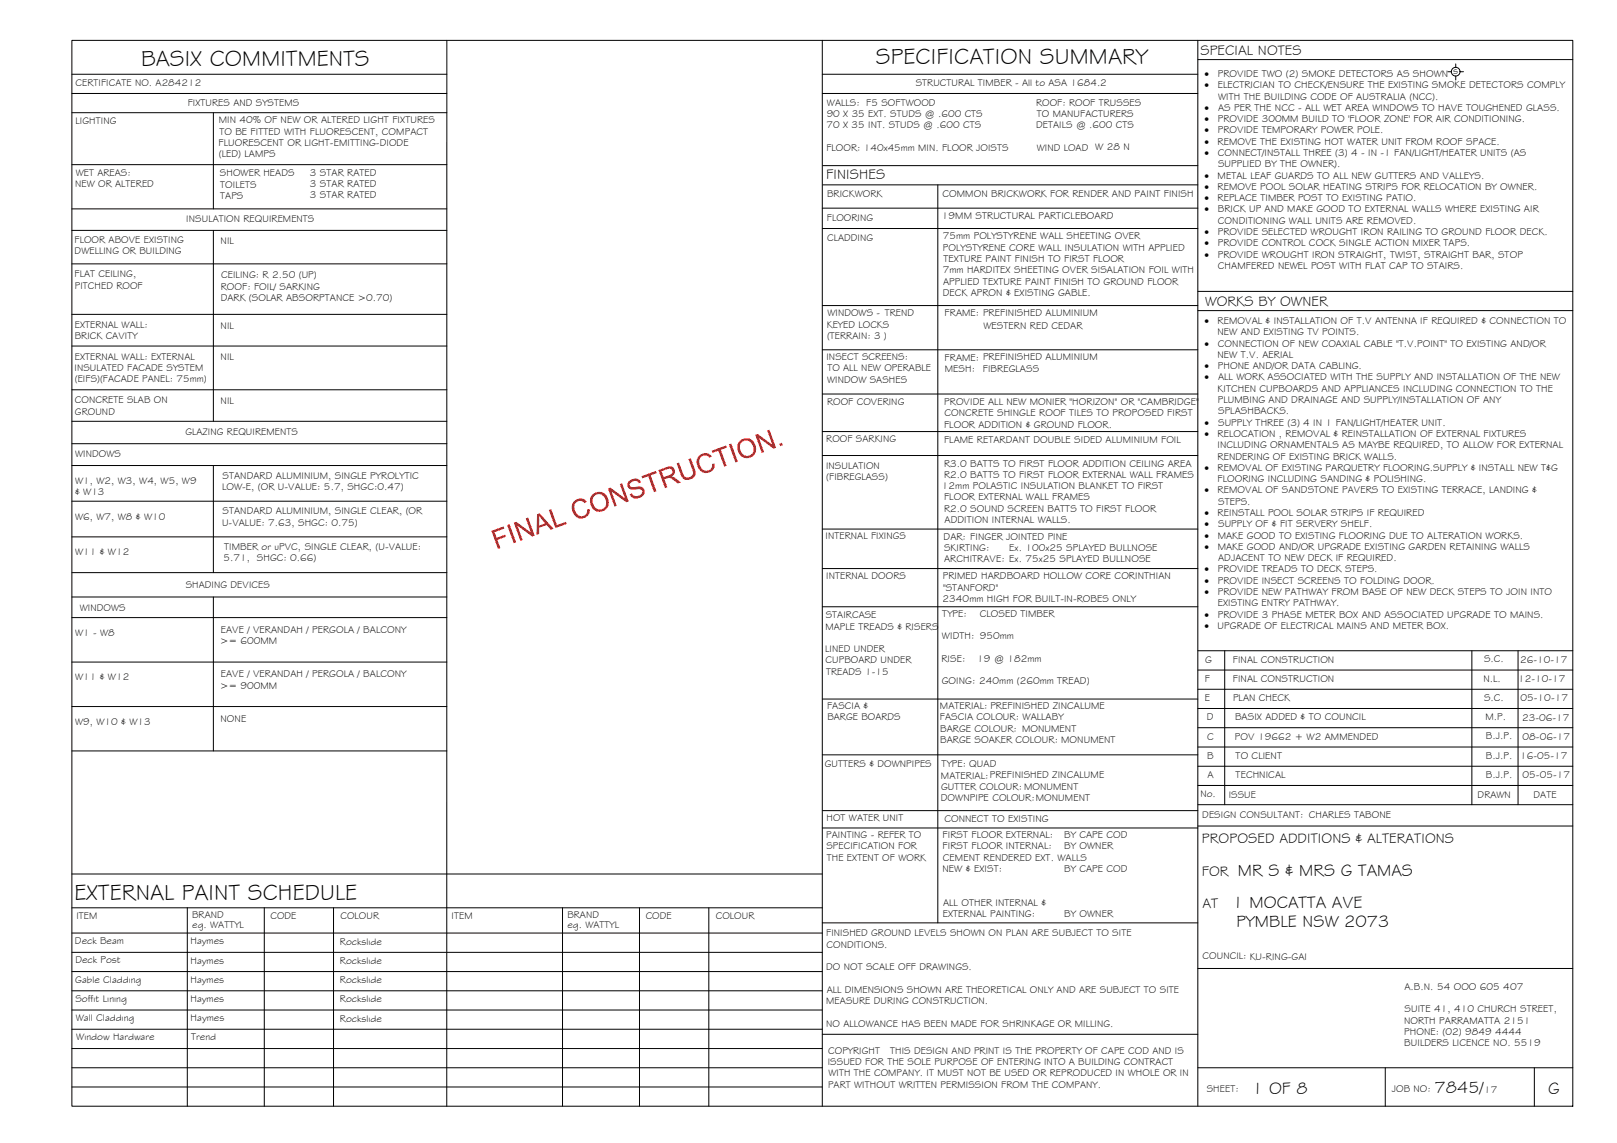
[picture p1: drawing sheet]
<svg xmlns="http://www.w3.org/2000/svg" width="420mm" height="297mm" viewBox="0 0 420 297" stroke-linecap="round" stroke-linejoin="round" font-family="sans-serif">
<defs><g id="words">
<g font-size="5.9">
<text x="36.7" y="17.2">BASIX COMMITMENTS</text>
<text x="227.6" y="16.8">SPECIFICATION SUMMARY</text>
<text x="19.4" y="233.8">EXTERNAL PAINT SCHEDULE</text>
</g>
<g font-size="4.5">
<text x="321.7" y="227.6">MR S &amp; MRS G TAMAS</text>
<text x="320.3" y="235.9">1 MOCATTA AVE</text>
<text x="321.3" y="240.9">PYMBLE NSW 2073</text>
<text x="325.3" y="284.2">1 OF 8</text>
<text x="372.7" y="284.1">7845/</text>
<text x="402.3" y="284.2">G</text>
</g>
<g font-size="3.7">
<text x="311.9" y="14.3">SPECIAL NOTES</text>
<text x="214.7" y="46.6">FINISHES</text>
<text x="313.1" y="79.6">WORKS BY OWNER</text>
<text x="312.3" y="219.2">PROPOSED ADDITIONS &amp; ALTERATIONS</text>
<text x="312.3" y="227.5">FOR</text>
<text x="312.4" y="235.9">AT</text>
</g>
<g font-size="2.6">
<text x="19.6" y="22.5">CERTIFICATE NO. A284212</text>
<text x="237.9" y="22.4">STRUCTURAL TIMBER - All to ASA 1684.2</text>
<text x="313" y="20">·</text>
<text x="313" y="22.9">·</text>
<text x="316.4" y="22.9">ELECTRICIAN TO CHECK/ENSURE THE EXISTING SMOKE DETECTORS COMPLY</text>
<text x="316.4" y="20">PROVIDE TWO (2) SMOKE DETECTORS AS SHOWN</text>
<text x="377.6" y="19.2">s</text>
<text x="48.8" y="27.5">FIXTURES AND SYSTEMS</text>
<text x="214.9" y="27.4">WALLS: F5 SOFTWOOD</text>
<text x="269.2" y="27.4">ROOF: ROOF TRUSSES</text>
<text x="313" y="28.8">·</text>
<text x="316.5" y="28.8">AS PER THE NCC - ALL WET AREA WINDOWS TO HAVE TOUGHENED GLASS.</text>
<text x="316.5" y="25.9">WITH THE BUILDING CODE OF AUSTRALIA (NCC).</text>
<text x="19.6" y="32.2">LIGHTING</text>
<text x="56.8" y="32">MIN 40% OF NEW OR ALTERED LIGHT FIXTURES</text>
<text x="57" y="35">TO BE FITTED WITH FLUORESCENT, COMPACT</text>
<text x="214.8" y="33.3">70 X 35 INT. STUDS @ .600 CTS</text>
<text x="214.8" y="30.4">90 X 35 EXT. STUDS @ .600 CTS</text>
<text x="269.2" y="33.3">DETAILS @ .600 CTS</text>
<text x="269.4" y="30.4">TO MANUFACTURERS</text>
<text x="313" y="31.7">·</text>
<text x="313" y="34.6">·</text>
<text x="316.4" y="31.7">PROVIDE 300MM BUILD TO 'FLOOR ZONE' FOR AIR CONDITIONING.</text>
<text x="316.4" y="34.6">PROVIDE TEMPORARY POWER POLE.</text>
<text x="56.8" y="37.9">FLUORESCENT OR LIGHT-EMITTING-DIODE</text>
<text x="56.9" y="40.8">(LED) LAMPS</text>
<text x="214.7" y="39.2">FLOOR: 140x45mm MIN. FLOOR JOISTS</text>
<text x="269.4" y="39.2">WIND LOAD W 28 N</text>
<text x="313" y="37.6">·</text>
<text x="313" y="40.5">·</text>
<text x="316.4" y="37.6">REMOVE THE EXISTING HOT WATER UNIT FROM ROOF SPACE.</text>
<text x="316.5" y="40.5">CONNECT/INSTALL THREE (3) 4 - IN -1 FAN/LIGHT/HEATER UNITS (AS</text>
<text x="19.7" y="45.8">WET AREAS:</text>
<text x="57.2" y="45.8">SHOWER HEADS</text>
<text x="80.5" y="45.6">3 STAR RATED</text>
<text x="313" y="46.4">·</text>
<text x="316.4" y="46.4">METAL LEAF GUARDS TO ALL NEW GUTTERS AND VALLEYS.</text>
<text x="316.5" y="43.5">SUPPLIED BY THE OWNER).</text>
<text x="19.5" y="48.7">NEW OR ALTERED</text>
<text x="57.2" y="48.7">TOILETS</text>
<text x="57.2" y="51.7">TAPS</text>
<text x="80.5" y="48.6">3 STAR RATED</text>
<text x="80.5" y="51.5">3 STAR RATED</text>
<text x="214.9" y="51.2">BRICKWORK</text>
<text x="244.9" y="51.2">COMMON BRICKWORK FOR RENDER AND PAINT FINISH</text>
<text x="313" y="49.3">·</text>
<text x="313" y="52.3">·</text>
<text x="316.4" y="49.3">REMOVE POOL SOLAR HEATING STRIPS FOR RELOCATION BY OWNER.</text>
<text x="316.4" y="52.3">REPLACE TIMBER POST TO EXISTING PATIO.</text>
<text x="48.4" y="57.8">INSULATION REQUIREMENTS</text>
<text x="214.8" y="57.3">FLOORING</text>
<text x="244.8" y="56.8">19MM STRUCTURAL PARTICLEBOARD</text>
<text x="313" y="55.2">·</text>
<text x="316.4" y="55.2">BRICK UP AND MAKE GOOD TO EXTERNAL WALLS WHERE EXISTING AIR</text>
<text x="316.5" y="58.1">CONDITIONING WALL UNITS ARE REMOVED.</text>
<text x="19.4" y="63.2">FLOOR ABOVE EXISTING</text>
<text x="57.3" y="63.4">NIL</text>
<text x="214.9" y="62.6">CLADDING</text>
<text x="245" y="62.2">75mm POLYSTYRENE WALL SHEETING OVER</text>
<text x="245" y="65.2">POLYSTYRENE CORE WALL INSULATION WITH APPLIED</text>
<text x="313" y="61.1">·</text>
<text x="313" y="64">·</text>
<text x="316.4" y="61.1">PROVIDE SELECTED WROUGHT IRON RAILING TO GROUND FLOOR DECK.</text>
<text x="316.4" y="64">PROVIDE CONTROL COCK SINGLE ACTION MIXER TAPS.</text>
<text x="19.4" y="66.1">DWELLING OR BUILDING</text>
<text x="245" y="71">7mm HARDITEX SHEETING OVER SISALATION FOIL WITH</text>
<text x="245.2" y="68.1">TEXTURE PAINT FINISH TO FIRST FLOOR</text>
<text x="313" y="67">·</text>
<text x="316.4" y="67">PROVIDE WROUGHT IRON STRAIGHT, TWIST, STRAIGHT BAR, STOP</text>
<text x="316.5" y="69.9">CHAMFERED NEWEL POST WITH FLAT CAP TO STAIRS.</text>
<text x="19.4" y="72.1">FLAT CEILING,</text>
<text x="19.4" y="75">PITCHED ROOF</text>
<text x="57.3" y="75.2">ROOF: FOIL/ SARKING</text>
<text x="57.4" y="72.3">CEILING: R 2.50 (UP)</text>
<text x="244.9" y="76.9">DECK APRON &amp; EXISTING GABLE.</text>
<text x="245.1" y="74">APPLIED TEXTURE PAINT FINISH TO GROUND FLOOR</text>
<text x="57.3" y="78.2">DARK (SOLAR ABSORPTANCE &gt;0.70)</text>
<text x="215" y="82.2">WINDOWS - TREND</text>
<text x="245.5" y="82.2">FRAME: PREFINISHED ALUMINIUM</text>
<text x="19.4" y="85.2">EXTERNAL WALL:</text>
<text x="19.4" y="88.1">BRICK CAVITY</text>
<text x="57.3" y="85.4">NIL</text>
<text x="214.8" y="85.1">KEYED LOCKS</text>
<text x="214.9" y="88.1">(TERRAIN: 3 )</text>
<text x="255.5" y="85.5">WESTERN RED CEDAR</text>
<text x="313" y="84.2">·</text>
<text x="316.4" y="87.1">NEW AND EXISTING TV POINTS.</text>
<text x="316.4" y="84.2">REMOVAL &amp; INSTALLATION OF T.V ANTENNA IF REQUIRED &amp; CONNECTION TO</text>
<text x="19.4" y="93.4">EXTERNAL WALL: EXTERNAL</text>
<text x="57.3" y="93.7">NIL</text>
<text x="214.7" y="93.6">INSECT SCREENS:</text>
<text x="245.5" y="93.7">FRAME: PREFINISHED ALUMINIUM</text>
<text x="313" y="90.1">·</text>
<text x="313" y="95.9">·</text>
<text x="316.4" y="93">NEW T.V. AERIAL</text>
<text x="316.4" y="95.9">PHONE AND/OR DATA CABLING.</text>
<text x="316.5" y="90.1">CONNECTION OF NEW COAXIAL CABLE &quot;T.V.POINT&quot; TO EXISTING AND/OR</text>
<text x="19.4" y="96.4">INSULATED FACADE SYSTEM</text>
<text x="19.4" y="99.3">(EIFS)(FACADE PANEL: 75mm)</text>
<text x="214.9" y="99.5">WINDOW SASHES</text>
<text x="215" y="96.5">TO ALL NEW OPERABLE</text>
<text x="245.5" y="96.7">MESH:</text>
<text x="255.4" y="96.6">FIBREGLASS</text>
<text x="313" y="98.8">·</text>
<text x="316.4" y="101.8">KITCHEN CUPBOARDS AND APPLIANCES INCLUDING CONNECTION TO THE</text>
<text x="316.5" y="98.8">ALL WORK ASSOCIATED WITH THE SUPPLY AND INSTALLATION OF THE NEW</text>
<text x="19.5" y="104.8">CONCRETE SLAB ON</text>
<text x="19.5" y="107.8">GROUND</text>
<text x="57.3" y="105">NIL</text>
<text x="214.9" y="105.1">ROOF COVERING</text>
<text x="245.3" y="105.3">PROVIDE ALL NEW MONIER &quot;HORIZON&quot; OR &quot;CAMBRIDGE&quot;</text>
<text x="316.4" y="104.7">PLUMBING AND DRAINAGE AND SUPPLY/INSTALLATION OF ANY</text>
<text x="316.5" y="107.7">SPLASHBACKS.</text>
<text x="48.2" y="112.9">GLAZING REQUIREMENTS</text>
<text x="245.3" y="111.1">FLOOR ADDITION &amp; GROUND FLOOR.</text>
<text x="245.4" y="108.2">CONCRETE SHINGLE ROOF TILES TO PROPOSED FIRST</text>
<text x="313" y="110.6">·</text>
<text x="313" y="113.5">·</text>
<text x="316.4" y="113.5">RELOCATION , REMOVAL &amp; REINSTALLATION OF EXTERNAL FIXTURES</text>
<text x="316.5" y="110.6">SUPPLY THREE (3) 4 IN 1 FAN/LIGHT/HEATER UNIT.</text>
<text x="19.5" y="118.8">WINDOWS</text>
<text x="214.7" y="114.9">ROOF SARKING</text>
<text x="245.3" y="115">FLAME RETARDANT DOUBLE SIDED ALUMINIUM FOIL</text>
<text x="316.4" y="116.5">INCLUDING ORNAMENTALS AS MAYBE REQUIRED, TO ALLOW FOR EXTERNAL</text>
<text x="316.4" y="119.4">RENDERING OF EXISTING BRICK WALLS.</text>
<text x="19.5" y="125.7">W1, W2, W3, W4, W5, W9</text>
<text x="57.8" y="124.4">STANDARD ALUMINIUM, SINGLE PYROLYTIC</text>
<text x="214.6" y="121.9">INSULATION</text>
<text x="214.7" y="124.9">(FIBREGLASS)</text>
<text x="245.3" y="121.2">R3.0 BATTS TO FIRST FLOOR ADDITION CEILING AREA</text>
<text x="245.3" y="124.2">R2.0 BATTS TO FIRST FLOOR EXTERNAL WALL FRAMES</text>
<text x="313" y="122.4">·</text>
<text x="316.4" y="122.4">REMOVAL OF EXISTING PARQUETRY FLOORING.SUPPLY &amp; INSTALL NEW T&amp;G</text>
<text x="316.4" y="125.3">FLOORING INCLUDING SANDING &amp; POLISHING.</text>
<text x="19.5" y="128.7">&amp; W13</text>
<text x="57.7" y="127.4">LOW-E, (OR U-VALUE: 5.7, SHGC:0.47)</text>
<text x="244.8" y="127.1">12mm POLASTIC INSULATION BLANKET TO FIRST</text>
<text x="245.3" y="130">FLOOR EXTERNAL WALL FRAMES</text>
<text x="313" y="128.2">·</text>
<text x="316.4" y="128.2">REMOVAL OF SANDSTONE PAVERS TO EXISTING TERRACE, LANDING &amp;</text>
<text x="316.5" y="131.2">STEPS.</text>
<text x="19.5" y="135">W6, W7, W8 &amp; W10</text>
<text x="57.7" y="136.6">U-VALUE: 7.63, SHGC: 0.75)</text>
<text x="57.8" y="133.7">STANDARD ALUMINIUM, SINGLE CLEAR, (OR</text>
<text x="245.3" y="133">R2.0 SOUND SCREEN BATTS TO FIRST FLOOR</text>
<text x="245.4" y="135.9">ADDITION INTERNAL WALLS.</text>
<text x="313" y="134.1">·</text>
<text x="313" y="137">·</text>
<text x="316.4" y="134.1">REINSTALL POOL SOLAR STRIPS IF REQUIRED</text>
<text x="316.5" y="137">SUPPLY OF &amp; FIT SERVERY SHELF.</text>
<text x="58.3" y="143">TIMBER or uPVC, SINGLE CLEAR, (U-VALUE:</text>
<text x="214.5" y="140.1">INTERNAL FIXINGS</text>
<text x="245.2" y="140.3">DAR: FINGER JOINTED PINE</text>
<text x="245.3" y="143.2">SKIRTING:</text>
<text x="262.3" y="143.2">Ex. 100x25 SPLAYED BULLNOSE</text>
<text x="313" y="140">·</text>
<text x="313" y="142.9">·</text>
<text x="316.4" y="140">MAKE GOOD TO EXISTING FLOORING DUE TO ALTERATION WORKS.</text>
<text x="316.4" y="142.9">MAKE GOOD AND/OR UPGRADE EXISTING GARDEN RETAINING WALLS</text>
<text x="19.5" y="144.3">W11 &amp; W12</text>
<text x="58" y="145.9">5.71, SHGC: 0.66)</text>
<text x="245.3" y="146.1">ARCHITRAVE: Ex. 75x25 SPLAYED BULLNOSE</text>
<text x="313" y="148.8">·</text>
<text x="316.4" y="148.8">PROVIDE TREADS TO DECK STEPS.</text>
<text x="316.5" y="145.8">ADJACENT TO NEW DECK IF REQUIRED.</text>
<text x="48.3" y="152.7">SHADING DEVICES</text>
<text x="214.7" y="150.6">INTERNAL DOORS</text>
<text x="245" y="150.6">PRIMED HARDBOARD HOLLOW CORE CORINTHIAN</text>
<text x="245" y="153.5">&quot;STANFORD&quot;</text>
<text x="313" y="151.7">·</text>
<text x="313" y="154.7">·</text>
<text x="316.4" y="151.7">PROVIDE INSECT SCREENS TO FOLDING DOOR.</text>
<text x="316.4" y="154.7">PROVIDE NEW PATHWAY FROM BASE OF NEW DECK STEPS TO JOIN INTO</text>
<text x="20.7" y="158.7">WINDOWS</text>
<text x="214.6" y="160.7">STAIRCASE</text>
<text x="244.8" y="160.3">TYPE:</text>
<text x="244.9" y="156.4">2340mm HIGH FOR BUILT-IN-ROBES ONLY</text>
<text x="254.6" y="160.3">CLOSED TIMBER</text>
<text x="313" y="160.5">·</text>
<text x="316.4" y="157.6">EXISTING ENTRY PATHWAY.</text>
<text x="316.4" y="160.5">PROVIDE 3 PHASE METER BOX AND ASSOCIATED UPGRADE TO MAINS.</text>
<text x="19.5" y="165.3">W1 - W8</text>
<text x="57.2" y="167.4">&gt;= 600MM</text>
<text x="57.3" y="164.5">EAVE / VERANDAH / PERGOLA / BALCONY</text>
<text x="214.5" y="163.6">MAPLE TREADS &amp; RISERS</text>
<text x="244.8" y="166.1">WIDTH: 950mm</text>
<text x="313" y="163.5">·</text>
<text x="316.4" y="163.5">UPGRADE OF ELECTRICAL MAINS AND METER BOX.</text>
<text x="214.4" y="169.5">LINED UNDER</text>
<text x="214.5" y="172.4">CUPBOARD UNDER</text>
<text x="244.6" y="172">RISE:</text>
<text x="253.9" y="172">19 @ 182mm</text>
<text x="313.1" y="172.2">G</text>
<text x="320.3" y="172.2">FINAL CONSTRUCTION</text>
<text x="385.6" y="172.1">S.C.</text>
<text x="395" y="172.3">26-10-17</text>
<text x="19.5" y="176.8">W11 &amp; W12</text>
<text x="57.2" y="179">&gt;= 900MM</text>
<text x="57.3" y="176">EAVE / VERANDAH / PERGOLA / BALCONY</text>
<text x="214.7" y="175.3">TREADS 1-15</text>
<text x="244.7" y="177.8">GOING: 240mm (260mm TREAD)</text>
<text x="313.1" y="177.2">F</text>
<text x="320.3" y="177.2">FINAL CONSTRUCTION</text>
<text x="385.5" y="177.1">N.L.</text>
<text x="394.4" y="177.3">12-10-17</text>
<text x="214.9" y="184.3">FASCIA &amp;</text>
<text x="244.2" y="184.3">MATERIAL: PREFINISHED ZINCALUME</text>
<text x="313.1" y="182.2">E</text>
<text x="320.4" y="182.2">PLAN CHECK</text>
<text x="385.6" y="182.2">S.C.</text>
<text x="395.1" y="182.3">05-10-17</text>
<text x="19.5" y="188.4">W9, W10 &amp; W13</text>
<text x="57.3" y="187.5">NONE</text>
<text x="215" y="187.2">BARGE BOARDS</text>
<text x="244.2" y="187.2">FASCIA COLOUR: WALLABY</text>
<text x="244.3" y="190.2">BARGE COLOUR: MONUMENT</text>
<text x="313.6" y="187.2">D</text>
<text x="320.9" y="187.2">BASIX ADDED &amp; TO COUNCIL</text>
<text x="386" y="187.1">M.P.</text>
<text x="395.5" y="187.3">23-06-17</text>
<text x="244.3" y="193.1">BARGE SOAKER COLOUR: MONUMENT</text>
<text x="313.7" y="197.2">B</text>
<text x="313.7" y="192.2">C</text>
<text x="320.9" y="192.2">POV 19662 + W2 AMMENDED</text>
<text x="321.1" y="197.2">TO CLIENT</text>
<text x="386.1" y="197.1">B.J.P.</text>
<text x="386.1" y="192.1">B.J.P.</text>
<text x="395" y="197.3">16-05-17</text>
<text x="395.6" y="192.3">08-06-17</text>
<text x="214.3" y="199.3">GUTTERS &amp; DOWNPIPES</text>
<text x="244.5" y="202.3">MATERIAL:PREFINISHED ZINCALUME</text>
<text x="244.7" y="199.4">TYPE: QUAD</text>
<text x="313.7" y="202.2">A</text>
<text x="321.1" y="202.2">TECHNICAL</text>
<text x="386.1" y="202.1">B.J.P.</text>
<text x="395.6" y="202.3">05-05-17</text>
<text x="244.5" y="208.2">DOWNPIPE COLOUR:MONUMENT</text>
<text x="244.5" y="205.3">GUTTER COLOUR: MONUMENT</text>
<text x="311.9" y="207.1">No.</text>
<text x="319.3" y="207.3">ISSUE</text>
<text x="383.9" y="207.5">DRAWN</text>
<text x="398.5" y="207.4">DATE</text>
<text x="214.8" y="213.4">HOT WATER UNIT</text>
<text x="245.4" y="213.5">CONNECT TO EXISTING</text>
<text x="312.4" y="212.6">DESIGN CONSULTANT: CHARLES TABONE</text>
<text x="214.7" y="217.8">PAINTING - REFER TO</text>
<text x="214.7" y="220.8">SPECIFICATION FOR</text>
<text x="244.9" y="217.8">FIRST FLOOR EXTERNAL:</text>
<text x="244.9" y="220.8">FIRST FLOOR INTERNAL:</text>
<text x="276.5" y="217.8">BY CAPE COD</text>
<text x="276.5" y="220.8">BY OWNER</text>
<text x="214.8" y="223.7">THE EXTENT OF WORK</text>
<text x="244.9" y="226.6">NEW &amp; EXIST:</text>
<text x="245" y="223.7">CEMENT RENDERED EXT. WALLS</text>
<text x="276.5" y="226.6">BY CAPE COD</text>
<text x="19.8" y="238.9">ITEM</text>
<text x="49.9" y="238.6">BRAND</text>
<text x="70.3" y="238.9">CODE</text>
<text x="88.5" y="238.8">COLOUR</text>
<text x="117.3" y="238.9">ITEM</text>
<text x="147.4" y="238.6">BRAND</text>
<text x="167.8" y="238.9">CODE</text>
<text x="186" y="238.8">COLOUR</text>
<text x="244.9" y="238.3">EXTERNAL PAINTING:</text>
<text x="245.1" y="235.4">ALL OTHER INTERNAL &amp;</text>
<text x="276.5" y="238.2">BY OWNER</text>
<text x="19.5" y="245.4">Deck Beam</text>
<text x="49.5" y="245.4">Haymes</text>
<text x="50" y="241.1">eg. WATTYL</text>
<text x="88.3" y="245.5">Rockslide</text>
<text x="147.5" y="241.1">eg. WATTYL</text>
<text x="214.7" y="243.4">FINISHED GROUND LEVELS SHOWN ON PLAN ARE SUBJECT TO SITE</text>
<text x="19.6" y="250.4">Deck Post</text>
<text x="49.5" y="250.4">Haymes</text>
<text x="88.3" y="250.5">Rockslide</text>
<text x="214.8" y="246.3">CONDITIONS.</text>
<text x="312.5" y="249.3">COUNCIL: KU-RING-GAI</text>
<text x="19.6" y="255.4">Gable Cladding</text>
<text x="49.5" y="255.4">Haymes</text>
<text x="88.3" y="255.5">Rockslide</text>
<text x="214.7" y="252.2">DO NOT SCALE OFF DRAWINGS.</text>
<text x="364.9" y="257.3">A.B.N. 54 OOO 605 407</text>
<text x="19.6" y="260.4">Soffit Lining</text>
<text x="49.5" y="260.4">Haymes</text>
<text x="88.3" y="260.5">Rockslide</text>
<text x="214.7" y="260.9">MEASURE DURING CONSTRUCTION.</text>
<text x="214.8" y="258">ALL DIMENSIONS SHOWN ARE THEORETICAL ONLY AND ARE SUBJECT TO SITE</text>
<text x="364.9" y="263.1">SUITE 41, 410 CHURCH STREET,</text>
<text x="19.7" y="265.4">Wall Cladding</text>
<text x="49.5" y="265.4">Haymes</text>
<text x="88.3" y="265.5">Rockslide</text>
<text x="214.7" y="266.8">NO ALLOWANCE HAS BEEN MADE FOR SHRINKAGE OR MILLING.</text>
<text x="364.8" y="266">NORTH PARRAMATTA 2151</text>
<text x="364.9" y="269">PHONE: (02) 9849 4444</text>
<text x="19.8" y="270.4">Window Hardware</text>
<text x="49.7" y="270.3">Trend</text>
<text x="215.2" y="273.8">COPYRIGHT</text>
<text x="231.3" y="273.8">THIS DESIGN AND PRINT IS THE PROPERTY OF CAPE COD AND IS</text>
<text x="364.9" y="271.9">BUILDERS LICENCE NO. 5519</text>
<text x="215.1" y="276.8">ISSUED FOR THE SOLE PURPOSE OF ENTERING INTO A BUILDING CONTRACT</text>
<text x="215.3" y="279.7">WITH THE COMPANY. IT MUST NOT BE USED OR REPRODUCED IN WHOLE OR IN</text>
<text x="215.2" y="282.6">PART WITHOUT WRITTEN PERMISSION FROM THE COMPANY.</text>
<text x="313.6" y="283.8">SHEET:</text>
<text x="361.7" y="283.9">JOB NO:</text>
<text x="385.6" y="284.1">17</text>
</g>
</g></defs>
<!-- layer: BORDER -->
<g fill="none" stroke="#000" stroke-width=".26">
<path d="M18.7 10.5h390v277h-390zM116.1 10.5v277M213.7 19.3h97.5M213.7 10.5v277M311.2 15.5h97.5M311.2 10.5v277M213.7 24.3h97.5M213.7 54.1h97.5M213.7 59.4h97.5M213.8 48h97.4M213.8 43h97.4M243.7 48v191.8"/>
<path d="M213.7 79.4h97.5M311.2 75.7h97.5M213.7 90.9h97.5M311.2 80.7h97.5M213.7 112.2h97.5M213.7 102.4h97.5M213.7 118.4h97.5M213.7 137.5h97.5M213.7 147.8h97.5M213.7 157.7h97.5M311.2 179.1h97.5M311.2 174.1h97.5"/>
<path d="M318.2 169.1v40M382.4 169.1v40M394.4 169.1v40M213.7 196.2h97.5M213.7 181.7h97.5M311.2 199.1h97.5M311.2 194.1h97.5M311.2 189.1h97.5M311.2 184.1h97.5M213.7 210.7h97.5M213.7 215.2h97.5M311.2 204.1h97.5"/>
<path d="M311.2 214.7h97.5M311.2 209.1h97.5M213.7 239.8h97.5M311.2 251.7h97.5M213.7 268.8h97.5M311.2 277.5h97.5M359.9 277.5v10M398.7 277.5v10"/>
</g>
<!-- layer: BASIX -->
<g fill="none" stroke="#000" stroke-width=".26">
<path d="M18.7 19.3h97.4M18.7 24.3h97.4M18.7 29.3h97.4M55.4 29.3v25M18.7 42.8h97.4M18.7 54.3h97.4M18.7 59.9h97.4M55.4 59.9v49.6M18.7 68.6h97.4M18.7 81.7h97.4M18.7 89.9h97.4M18.7 115.3h97.4"/>
<path d="M18.7 109.5h97.4M18.7 130.3h97.4M18.7 121h97.4M18.7 139.5h97.4M55.4 121v27.8M18.7 155.1h97.4M18.7 148.8h97.4M55.4 155.1v40M18.7 160.5h97.4M18.7 172.1h97.4M18.7 183.6h97.4M18.7 195.1h97.4"/>
</g>
<!-- layer: SERVICES -->
<g fill="none" stroke="#000" stroke-width=".26">
<path d="M376.2 18.6h.9M378.3 16.6v.9M378.3 19.8v1M379.4 18.6h.9"/>
<circle cx="378.2" cy="18.6" r="1.13"/>
</g>
<!-- layer: Stamp - Final Construction -->
<g fill="#f00">
<path d="M127.7 138l3.2-1.2 .1 .6-2.5 .9 .5 1.5 2.2-.8 .3 .5-2.3 .8 .8 2.1-.6 .3z"/>
<path d="M131.8 136.5l.6-.3 1.7 4.7-.6 .3z"/>
<path d="M133.5 135.8l.6-.2 3.9 2.8-1.4-3.7 .6-.2 1.7 4.7-.6 .2-3.8-2.8 1.3 3.7-.6 .2z"/>
<path d="M142.6 132.5l.6-.2 1.5 4.2 2.4-.9 .1 .6-2.9 1z"/>
<path d="M149 130.4l.8-.6 1.1-.2 .8 .1 .6 .6 .1 .1-.5 .4-.9-.6-.9 .1-.6 .5-.3 1 .6 1.7 1 .6 1.3-.3 .4-.7 .1-.7 .6-.1-.1 1.2-.6 .7-.9 .5-.8 .1-.7-.2-.7-.6-.6-.9-.2-.8v-1.1z"/>
<path d="M158 127l.6-.3 3.8 2.8-1.4-3.7 .6-.2 1.8 4.7-.7 .2-3.8-2.8 1.3 3.7-.5 .2z"/>
<path d="M163.3 125.2l.9-.6 1.2-.2 .6 .2 .5 .7-.5 .3-.4-.5-.6-.1-1.1 .4a.73 .73 0 0 0-.1 1 .73 .73 0 0 0 1 .2l1.5-.1 .8 .3 .4 1.1-.6 1.1-1.5 .6-.8-.1-.6-.5-.4-.5 .6-.3 .5 .6 1 .1 .8-.4 .4-.7-.4-.6h-2.3l-.7-.2-.5-.9z"/>
<path d="M166.7 123.8l3.7-1.4 .2 .6-1.5 .5 1.5 4.2-.7 .2-1.5-4.1-1.5 .5z"/>
<path d="M175.8 120.5l.6-.3 1.5 3.6 .5 .3 .8-.1 .7-.5 .2-.5-1.2-3.7 .6-.2 1.2 3.5v.7l-.3 .6-.5 .4-.9 .4h-.8l-.6-.2-.7-1z"/>
<path d="M181.6 118.5l.7-.5 .9-.3 1 .2 .6 .5 .1 .2-.6 .4-.8-.6-1 .1-.7 .7-.1 1 .7 1.6 1 .6 1.2-.5 .4-.6v-.7l.7-.1-.1 1.1-.6 .8-.7 .4-1 .2-.8-.2-.6-.6-.6-1-.3-1 .1-.9z"/>
<path d="M184.9 117.1l3.7-1.3 .2 .5-1.5 .6 1.5 4.1-.6 .3-1.5-4.2-1.6 .6z"/>
<path d="M189.4 115.5l.6-.2 1.7 4.7-.6 .2z"/>
<path d="M196.2 113l.7-.2 3.8 2.8-1.4-3.7 .6-.2 1.7 4.7-.6 .2-3.8-2.8 1.3 3.7-.6 .2z"/>
<path d="M202.5 115.3l.7-.2 .2 .6-.7 .3z"/>
<path d="M139.5 133.6l.7-.2 3.6 4-.7 .3-1-1.3-2 .8v1.6l-.7 .2zM140 134l.1 2.6 1.6-.6z"/>
<path d="M153.8 128.7l.8-.6 .9-.3 1.1 .2 .8 .6 .5 .8 .3 1-.2 1.2-.6 .8-.7 .4-1.1 .2-.7-.2-.7-.4-.6-.9-.3-1.1 .1-.9zM154.5 128.9l-.5 1 .1 .9 .3 .8 .5 .6 .7 .2 1.3-.3 .5-.7 .1-.9-.6-1.5-1-.6-.7 .1z"/>
<path d="M171.1 122.2l2.7-1 .9 .1 .5 .6 .2 .8-.3 .7-.7 .4 .8 .3 1.7 1.3-.7 .2-2.2-1.4-1.3 .4 .7 2-.6 .3zM171.9 122.5l.6 1.5 1.8-.7 .4-.6-.1-.5-.5-.4z"/>
<path d="M192.1 114.7l.6-.5 1-.3h.8l.9 .5 .7 .8 .4 1.2-.1 .9-.5 1-.8 .5-1 .3-.8-.2-.8-.5-.6-.9-.3-.9v-.9zM192.8 114.9l-.6 1 .1 .8 .4 1 1.1 .8 1.2-.3 .6-.5 .2-.7-.1-.8-.4-1-.5-.5-.8-.2z"/>
</g>
<!-- layer: BORDER -->
<g fill="none" stroke="#000" stroke-width=".26">
<path d="M311.2 169.1h97.5M18.7 227.1h195M18.7 235.9h195M48.7 235.9v51.6M68.7 235.9v51.6M86.7 235.9v51.6M146.2 235.9v51.6M166.2 235.9v51.6M184.2 235.9v51.6M18.7 242.5h195M18.7 247.5h195M18.7 252.5h195"/>
<path d="M18.7 257.5h195M18.7 262.5h195M18.7 267.5h195M18.7 277.5h195M18.7 272.5h195M18.7 282.5h195"/>
</g>
<!-- layer: BASIX -->
<path d="M18.7 101.3h97.4" fill="none" stroke="#000" stroke-width=".26"/>
<use href="#words"/>
</svg>
